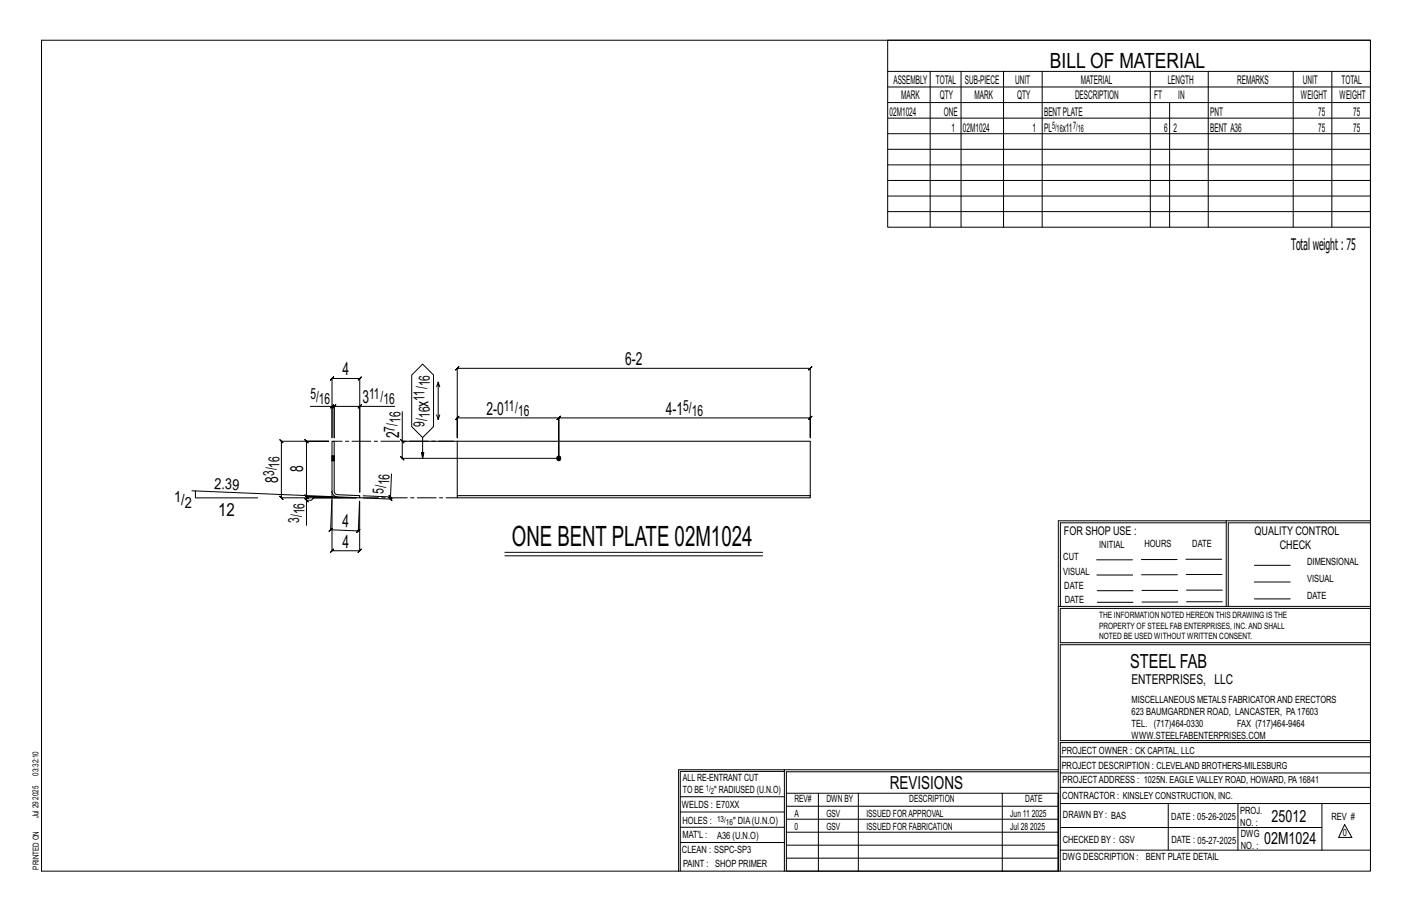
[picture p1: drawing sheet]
<svg xmlns="http://www.w3.org/2000/svg" width="432mm" height="279mm" viewBox="0 0 432 279" stroke-linecap="round" stroke-linejoin="round" font-family="sans-serif">
<defs><g id="words">
<text font-size="8.6" x="156.5" y="166.9">ONE BENT PLATE 02M1024</text>
<text font-size="6.4" x="321.1" y="20.7">BILL OF MATERIAL</text>
<text font-size="5.9" x="345.6" y="204.1">STEEL FAB</text>
<g font-size="5.5">
<text x="191.1" y="111.6">6-2</text>
<text x="104.8" y="114.7">4</text>
<text x="110.8" y="123.2">3</text>
<text x="131" y="124.3" transform="rotate(-90 131 124.3)">x</text>
<text x="148.8" y="126.8">2-0</text>
<text x="203.6" y="126.8">4-1</text>
<text x="122" y="134" transform="rotate(-90 122 134)">2</text>
<text x="85.1" y="147.6" transform="rotate(-90 85.1 147.6)">8</text>
<text x="92.7" y="144.4" transform="rotate(-90 92.7 144.4)">8</text>
<text x="66.7" y="157.8">12</text>
<text x="104.6" y="161.1" transform="rotate(2 104.6 161.1)">4</text>
<text x="104.7" y="167.4">4</text>
<text x="272.2" y="241.1">REVISIONS</text>
</g>
<g font-size="5.1">
<text x="388.9" y="251.3">25012</text>
<text x="386.6" y="258.1">02M1024</text>
</g>
<text font-size="4.9" x="394.8" y="76.4">Totalweight : 75</text>
<g font-size="4.7">
<text x="131.4" y="118.1" transform="rotate(-90 131.4 118.1)">16</text>
<text x="94.9" y="122">5/</text>
<text x="97.5" y="123.6">16</text>
<text x="112.9" y="122">11/</text>
<text x="117.2" y="123.6">16</text>
<text x="129.8" y="122.5" transform="rotate(-90 129.8 122.5)">11/</text>
<text x="154.1" y="125.5">11/</text>
<text x="208.9" y="125.5">5/</text>
<text x="120.8" y="131.9" transform="rotate(-90 120.8 131.9)">7/</text>
<text x="122.4" y="129.3" transform="rotate(-90 122.4 129.3)">16</text>
<text x="129.8" y="130.4" transform="rotate(-90 129.8 130.4)">9/</text>
<text x="131.4" y="127.8" transform="rotate(-90 131.4 127.8)">16</text>
<text x="158.5" y="127.2">16</text>
<text x="211.6" y="127.2">16</text>
<text x="85.5" y="142.9" transform="rotate(-90 85.5 142.9)">16</text>
<text x="65.5" y="149.5" transform="rotate(2 65.5 149.5)">2.39</text>
<text x="83.8" y="145.6" transform="rotate(-90 83.8 145.6)">3/</text>
<text x="119" y="148.3" transform="rotate(-88 119 148.3)">16</text>
<text x="53.3" y="153.6">1/</text>
<text x="56.5" y="155.2">2</text>
<text x="117.2" y="150.9" transform="rotate(-88 117.2 150.9)">5/</text>
<text x="91.5" y="159.8" transform="rotate(-90 91.5 159.8)">3/</text>
<text x="93.1" y="157.2" transform="rotate(-90 93.1 157.2)">16</text>
</g>
<text font-size="4.2" x="346" y="209.1">ENTERPRISES, LLC</text>
<g font-size="3.7">
<text x="273.2" y="25.6">ASSEMBLY</text>
<text x="286.2" y="25.6">TOTAL</text>
<text x="295.1" y="25.6">SUB-PIECE</text>
<text x="310.4" y="25.6">UNIT</text>
<text x="330.5" y="25.6">MATERIAL</text>
<text x="357.1" y="25.6">LENGTH</text>
<text x="378.3" y="25.6">REMARKS</text>
<text x="398.4" y="25.6">UNIT</text>
<text x="410.2" y="25.6">TOTAL</text>
<text x="272.1" y="35.5">02M1024</text>
<text x="275.6" y="30.4">MARK</text>
<text x="287.4" y="30.4">QTY</text>
<text x="288.6" y="35.5">ONE</text>
<text x="298" y="30.4">MARK</text>
<text x="311" y="30.4">QTY</text>
<text x="319.3" y="35.5">BENTPLATE</text>
<text x="328.7" y="30.4">DESCRIPTION</text>
<text x="353" y="30.4">FT</text>
<text x="360.3" y="30.4">IN</text>
<text x="370.1" y="35.5">PNT</text>
<text x="397.8" y="30.4">WEIGHT</text>
<text x="403.2" y="35.5">75</text>
<text x="409.6" y="30.4">WEIGHT</text>
<text x="413.8" y="35.5">75</text>
<text x="290.9" y="40.2">1</text>
<text x="294.5" y="40.2">02M1024</text>
<text x="315.8" y="40.2">1</text>
<text x="319.3" y="40.2">PL</text>
<text x="325" y="40.2">x11</text>
<text x="356" y="40.2">6</text>
<text x="358.9" y="40.2">2</text>
<text x="370.1" y="40.2">BENT A36</text>
<text x="403.2" y="40.2">75</text>
<text x="413.8" y="40.2">75</text>
<text x="325.3" y="163.4">FOR SHOP USE :</text>
<text x="383.7" y="163.4">QUALITY CONTROL</text>
<text x="391.4" y="167.8">CHECK</text>
</g>
<g font-size="3.1">
<text x="321.7" y="39.4">5/</text>
<text x="323.1" y="40.5">16</text>
<text x="328.2" y="39.4">7/</text>
<text x="329.6" y="40.5">16</text>
<text x="336.2" y="167.4">INITIAL</text>
<text x="350" y="167.1">HOURS</text>
<text x="364.6" y="167.2">DATE</text>
<text x="325.2" y="171.3">CUT</text>
<text x="399.8" y="172.8">DIMENSIONAL</text>
<text x="325.1" y="175.8">VISUAL</text>
<text x="399.8" y="177.9">VISUAL</text>
<text x="325.5" y="180">DATE</text>
<text x="325.7" y="184.4">DATE</text>
<text x="399.8" y="183.1">DATE</text>
<text x="346" y="215">MISCELLANEOUS METALS FABRICATORAND ERECTORS</text>
<text x="346" y="218.6">623 BAUMGARDNER ROAD, LANCASTER, PA17603</text>
<text x="346" y="225.8">WWW.STEELFABENTERPRISES.COM</text>
<text x="346" y="222.2">TEL. (717)464-0330</text>
<text x="378.3" y="222.2">FAX (717)464-9464</text>
<text x="324.7" y="230.5">PROJECT OWNER : CK CAPITAL, LLC</text>
<text x="208.8" y="238.8">ALL RE-ENTRANT CUT</text>
<text x="324.7" y="235.1">PROJECT DESCRIPTION : CLEVELAND BROTHERS-MILESBURG</text>
<text x="324.9" y="239.5">PROJECTADDRESS : 1025N. EAGLE VALLEY ROAD, HOWARD, PA16841</text>
<text x="208.8" y="242.5">TO BE</text>
<text x="218.4" y="242.5">&quot; RADIUSED (U.N.O)</text>
<text x="242.9" y="245.3">REV#</text>
<text x="252.7" y="245.3">DWN BY</text>
<text x="278.1" y="245.3">DESCRIPTION</text>
<text x="313.5" y="245.3">DATE</text>
<text x="324.9" y="244.2">CONTRACTOR : KINSLEY CONSTRUCTION, INC.</text>
<text x="208.5" y="247">WELDS : E70XX</text>
<text x="208.7" y="251.7">HOLES :</text>
<text x="224.2" y="251.8">&quot; DIA(U.N.O)</text>
<text x="242.9" y="249.9">A</text>
<text x="252.7" y="249.9">GSV</text>
<text x="264.9" y="249.9">ISSUED FORAPPROVAL</text>
<text x="309" y="249.9">Jun 11</text>
<text x="315.5" y="249.9">2025</text>
<text x="325.1" y="250">DRAWN BY : BAS</text>
<text x="358.2" y="250.5">DATE : 05-26-2025</text>
<text x="379.3" y="248.9">PROJ.</text>
<text x="407.2" y="250.5">REV #</text>
<text x="208.7" y="256.3">MAT'L :</text>
<text x="219.3" y="256.4">A36 (U.N.O)</text>
<text x="242.9" y="253.8">0</text>
<text x="252.7" y="253.8">GSV</text>
<text x="264.9" y="253.8">ISSUED FOR FABRICATION</text>
<text x="309" y="253.8">Jul 28</text>
<text x="315" y="253.8">2025</text>
<text x="325" y="257.6">CHECKED BY : GSV</text>
<text x="358.3" y="257.7">DATE : 05-27-2025</text>
<text x="379.3" y="252.5">NO. :</text>
<text x="379.5" y="255.9">DWG</text>
<text x="410.6" y="255.5">0</text>
<text x="208.6" y="260.7">CLEAN : SSPC-SP3</text>
<text x="324.9" y="262.9">DWG DESCRIPTION :</text>
<text x="350.4" y="263">BENT PLATE DETAIL</text>
<text x="379.5" y="259.5">NO. :</text>
<text x="208.9" y="265">PAINT : SHOP PRIMER</text>
</g>
<g font-size="2.7">
<text x="336.1" y="189">THE INFORMATION NOTED HEREON THIS DRAWING IS THE</text>
<text x="336.1" y="195.4">NOTED BE USED WITHOUT WRITTEN CONSENT.</text>
<text x="336.1" y="192.2">PROPERTY OF STEEL FAB ENTERPRISES, INC.AND SHALL</text>
</g>
<g font-size="2.6">
<text x="215.9" y="241.8">1/</text>
<text x="217.4" y="242.7">2</text>
<text x="219.3" y="251.1">13/</text>
<text x="222" y="252.1">16</text>
</g>
<g font-size="2.5">
<text x="11.7" y="237.1" transform="rotate(-90 11.7 237.1)">03:32:10</text>
<text x="11.8" y="244.4" transform="rotate(-90 11.8 244.4)">2025</text>
<text x="11.8" y="250.1" transform="rotate(-90 11.8 250.1)">Jul 29</text>
<text x="11.9" y="265.8" transform="rotate(-90 11.9 265.8)">PRINTED ON</text>
</g>
</g></defs>
<g fill="none" stroke="#000" stroke-width=".31">
<path d="M12.7 12.3h406.4v254h-406.4zM271.5 12.3h147.6v57.2h-147.6zM271.5 21.8h147.6M271.5 26.6h147.6M271.5 31.4h147.6M271.5 36.1h147.6M284.5 21.8v47.7M293.9 21.8v47.7M306.9 21.8v47.7M318.7 21.8v47.7M351.8 21.8v47.7M357.7 31.4v38.1"/>
<path d="M369.5 21.8v47.7M395.5 21.8v47.7M407.3 21.8v47.7M271.5 40.9h147.6M271.5 45.6h147.6M271.5 50.4h147.6M271.5 55.2h147.6M271.5 59.9h147.6M271.5 64.7h147.6M129.2 111.3l3.4 3.3v15.8l-3.4 3.4-3.3-3.4v-15.8zM134 116.8l-.5 1.4M134.5 118.2l-.5-1.4v11.4"/>
<path d="M139.3 113.1l1-1-.5 .5h108l-.5 .5 1-1-.5 .5v21.2v-6.1l.5-.5-1 1 .5-.5h-76.9l.5-.5-1 1 .5-.5v12.4v-12.4l.5-.5-1 1 .5-.5h-31.1l.5-.5-1 1 .5-.5v6.1v-21.2zM94.9 124.2h6.6v9.6v-18.1l-.5 .5 1-1-.5 .5h8.5l-.5 .5 1-1-.5 .5v34.8v-26.3h10.7M101.5 124.2l.5-.5-1 1zM101.5 124.2h.7l-.5 .5 1-1-.5 .5v9.6v-9.6l-.5 .5 1-1-.5 .5h7.8M109.5 124.7l1-1zM122.5 134.4l1 1zM123 125.8v9.1h15.8M123 134.9v5.2l-.5-.5 1 1-.5-.5h47.9M129.2 133.8v6.3l-.3-1.7h.7l-.4 1.7M133.5 126.8l.5 1.4 .5-1.4M58.7 150l42.8 1.8-.4 10.1-.5 .5 1-.9-.5 .4 8.5 .4-.6 .5 1.1-1-.5 .5 .3-9.1M59.8 150.1v2.1h19"/>
<path d="M93.2 152.4l1 1zM93.7 152.9v-1.1l.5 .5-1-1 .5 .5h7.8h-7.8l.5 .5-1-1 .5 .5v-16.9l.5 .5-1-1 .5 .5h6.8h-14.5l-.5-.5 1 1-.5-.5v17.3l-.5-.5 1 1-.5-.5h22.9h-12.9l-.8 .7h-1.5v7.7M101.5 152.9v15.5l-.5 .5 1-1-.5 .5h8.5l-.5 .5 1-1-.5 .5v-15.2M118.9 151.4l1 1zM119.4 151.9v.7l-.5-.6 1 1.1-.5-.5-8.4-.4M119.7 144.9l-.3 7-8.3-.3M375 159.8h-50.7v25.6M375 159.2h-51.3l-.1 107.1M419.1 159.2h-44.1v26.2M419.1 159.8h-43.5v25.6M154.4 168.9h78.8M154.4 169.9h78.8"/>
<path d="M335.4 171.1h10.9M335.4 175.8h11M349 171h11M349.1 175.7h11M362.7 171h10.9M362.7 175.6h11M383.6 172.8h11M383.6 177.9h11M323.7 185.4h95.4M335.5 184.1h11M335.5 180.6h11M349.2 184h11"/>
<path d="M349.2 180.5h11M362.9 180.4h10.9M362.9 184h10.9M383.6 183.1h11M419.1 186h-94.9v10.5h94.9M419.1 197.1h-94.9v29.3h94.9v.6h-94.9v39.3M239.9 235.8h-31.9v30.5M239.9 235.3h-32.4v31M323.6 235.3h-83.7v31M323.6 235.9h-83.1v6.6M324.2 236.3h94.9M324.2 231.4h94.9"/>
<path d="M208 252.9h31.9M208 257.5h31.9M208 243.6h31.9M208 248.2h31.9M240.5 242.5h83.1v23.8h-83.1zM240.5 258.4h83.1M240.5 254.4h83.1M240.5 250.4h83.1M240.5 246.5h83.1M250.3 242.5v23.8M262.5 242.5v23.8M306.5 242.5v23.8"/>
<path d="M324.2 253h80.1M324.2 245.6h94.9M324.2 259.9h94.9M324.2 240.7h94.9M357.3 245.6v14.3M378.6 245.6v14.3M404.3 245.6v14.3M411.2 252.1l2.2 3.9h-4zM240.5 262.3h83.1"/>
</g>
<circle cx="170.8" cy="140.1" r=".68" fill="#000" stroke="#000" stroke-width=".31"/>
<path d="M101.5 139.4h.1M101.5 134.9h.7l.1 15.8 .9 .5 6.8 .3v.7l-6.8-.3-.8-.3-.6-.6-.3-.8zM102.2 139.4h.1M101.5 140.8h.1M102.2 140.8h.1M139.8 151.5h108v.7h-108zM139.8 151.5v-16.6h108v16.6" fill="none" stroke="#000" stroke-width=".32"/>
<path d="M101.5 140v-.2h.7v.2M101.5 139.8v-.2h.7v.2M101.5 139.6h.7M101.5 139.4h.1M102.2 139.4h-.7M102.2 139.4h.1M101.5 140.8h.1M101.5 140.7l.7 .1M101.5 140.5v.2l.7 .1M101.5 140.2v.3h.7v.2M101.5 140.8h.7M102.2 140.2v-.2h-.7v.2h.7v.3" fill="none" stroke="#000" stroke-width=".31" stroke-dasharray="2 1.4"/>
<path d="M139.8 134.9h-37.6M103.2 151.9l-1.7-.1v-1.6M110 152.2h29.8" fill="none" stroke="#000" stroke-width=".31" stroke-dasharray="5.8 1 1 1"/>
<use href="#words"/>
</svg>
